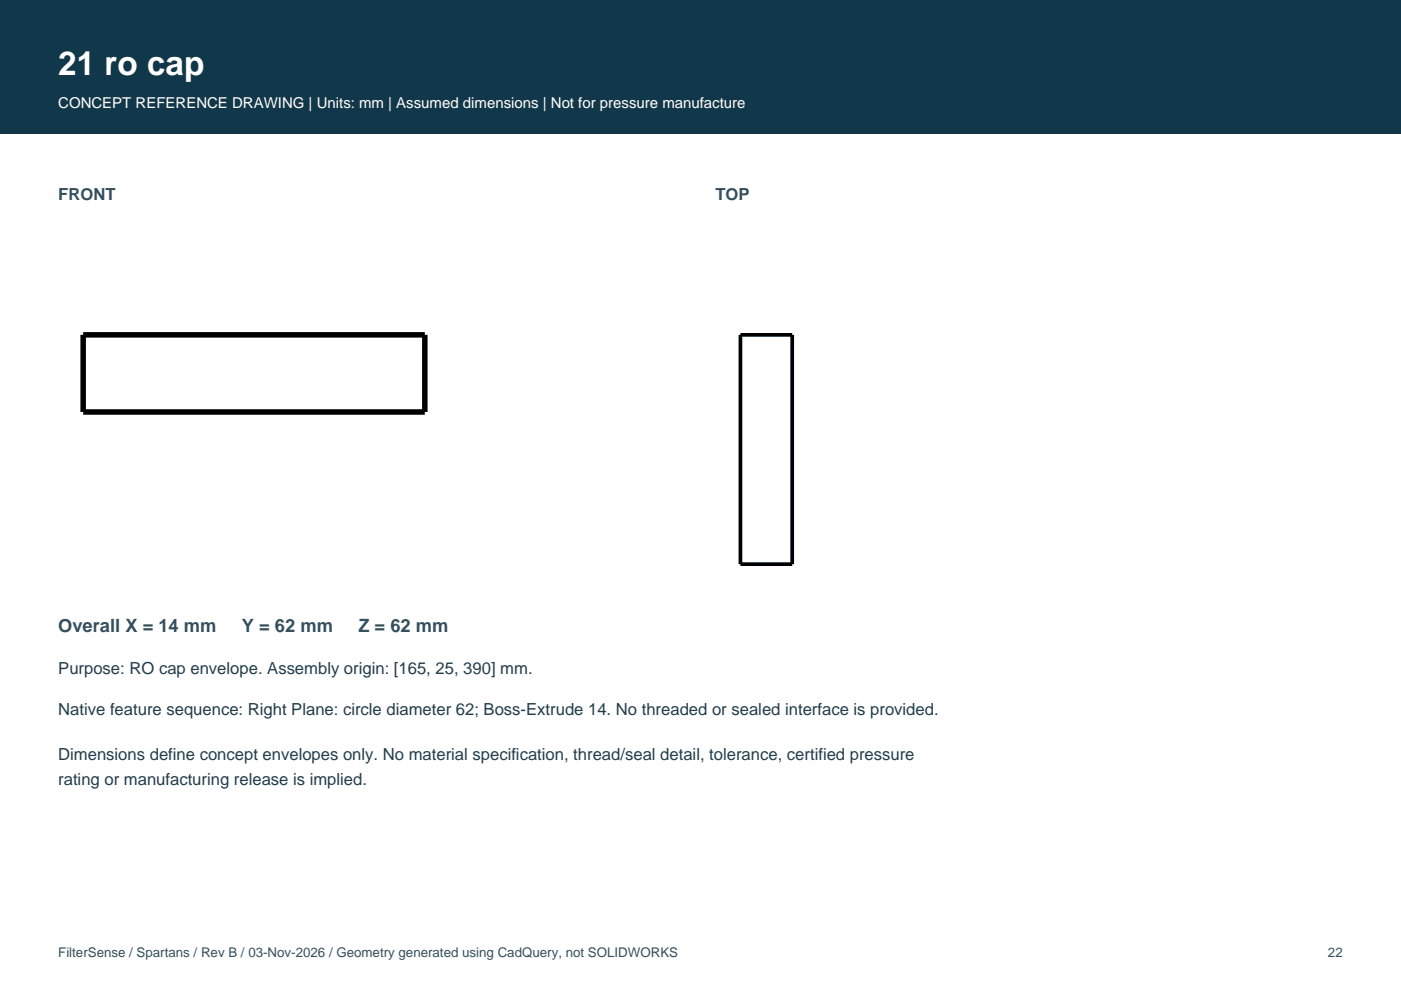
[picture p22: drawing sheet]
<svg xmlns="http://www.w3.org/2000/svg" width="297mm" height="210mm" viewBox="0 0 297 210" stroke-linecap="round" stroke-linejoin="round" font-family="sans-serif">
<defs><g id="words">
<text font-size="7.1" fill="#fff" x="12.3" y="15.9">21 ro cap</text>
<g font-size="3.9" fill="#344f5d">
<text x="12.3" y="134.1">Overall X = 14 mm</text>
<text x="51.3" y="134.1">Y = 62 mm</text>
<text x="76" y="134.1">Z = 62 mm</text>
</g>
<g font-size="3.5" fill="#344f5d">
<text x="12.3" y="42.3">FRONT</text>
<text x="151.7" y="42.3">TOP</text>
</g>
<g font-size="3.5" fill="#243d4a">
<text x="12.3" y="142.9">Purpose: RO cap envelope. Assembly origin: [165, 25, 390] mm.</text>
<text x="12.3" y="151.7">Native feature sequence: Right Plane: circle diameter 62; Boss-Extrude 14. No threaded or sealed interface is provided.</text>
<text x="12.3" y="161.2">Dimensions define concept envelopes only. No material specification, thread/seal detail, tolerance, certified pressure</text>
<text x="12.3" y="166.5">rating or manufacturing release is implied.</text>
</g>
<text font-size="3.2" fill="#fff" x="12.3" y="22.9">CONCEPT REFERENCE DRAWING | Units: mm | Assumed dimensions | Not for pressure manufacture</text>
<g font-size="2.8" fill="#344f5d">
<text x="12.3" y="202.8">FilterSense / Spartans / Rev B / 03-Nov-2026 / Geometry generated using CadQuery, not SOLIDWORKS</text>
<text x="281.6" y="202.8">22</text>
</g>
</g></defs>
<path d="M0 0h297v28.2h-297z" fill-rule="evenodd" fill="#11384a"/>
<path d="M17.6 71h72.5v16.4h-72.5z" fill="none" stroke="#000" stroke-width="1.2" stroke-linecap="butt"/>
<path d="M157 71h11v48.6h-11z" fill="none" stroke="#000" stroke-width=".78" stroke-linecap="butt"/>
<use href="#words"/>
</svg>
